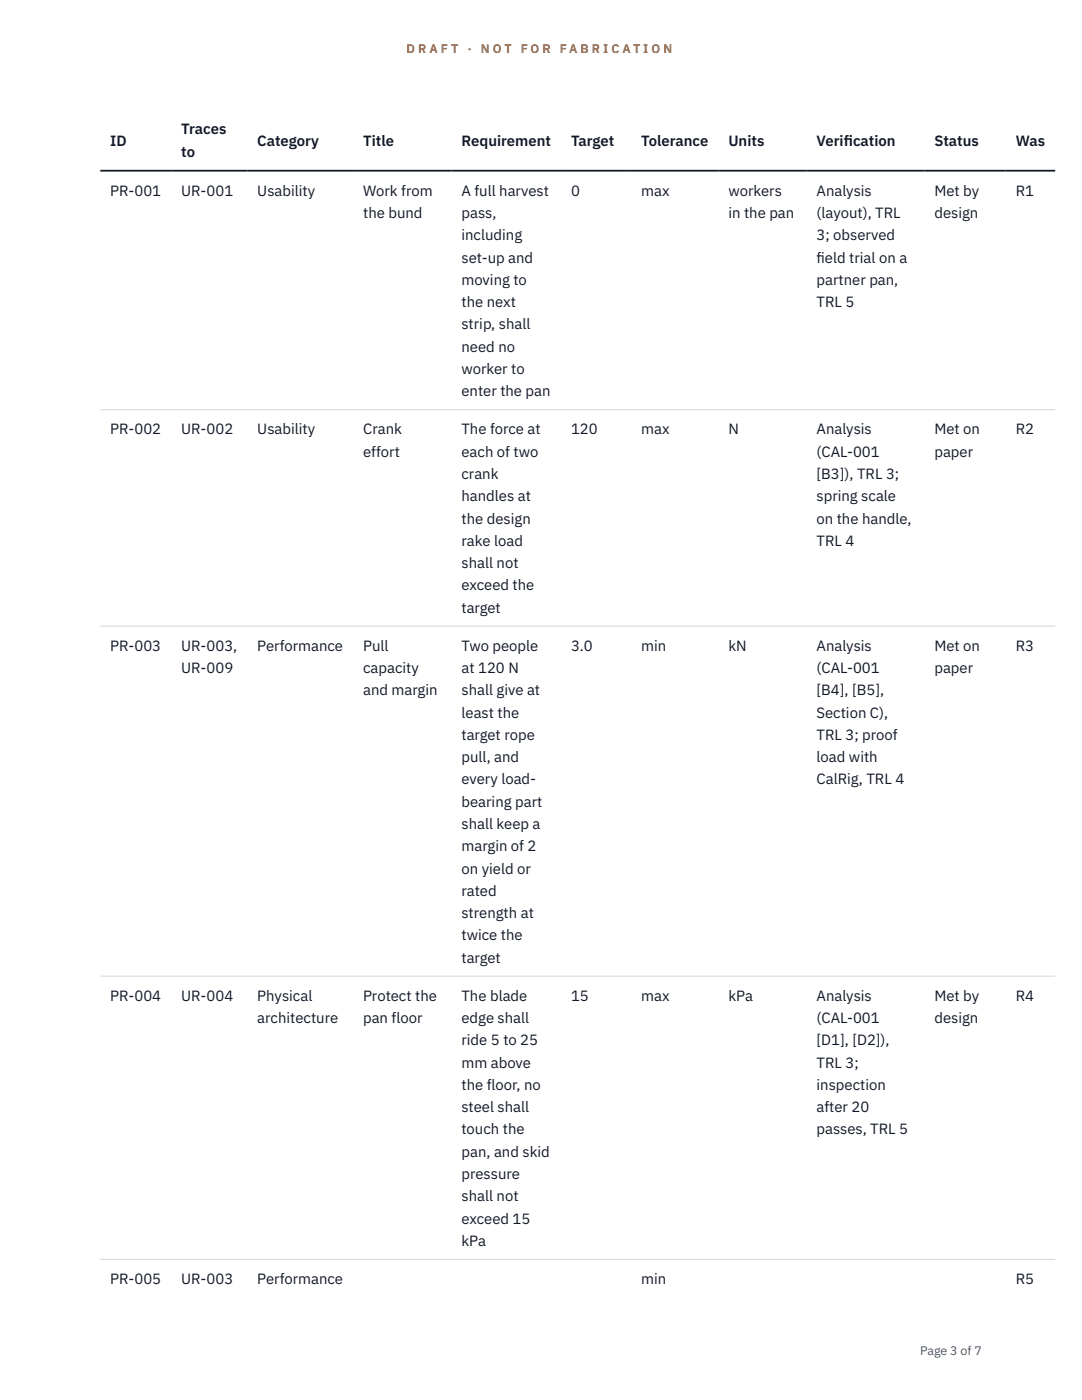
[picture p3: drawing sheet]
<svg xmlns="http://www.w3.org/2000/svg" width="216mm" height="279mm" viewBox="0 0 216 279" stroke-linecap="round" stroke-linejoin="round" font-family="sans-serif">
<defs><g id="words">
<g font-size="3" fill="#111827">
<text x="22" y="29.1">ID</text>
<text x="36.2" y="26.8">Traces</text>
<text x="51.3" y="29.1">Category</text>
<text x="72.5" y="29.1">Title</text>
<text x="92.1" y="29.1">Requirement</text>
<text x="113.9" y="29.1">Target</text>
<text x="127.9" y="29.1">Tolerance</text>
<text x="145.3" y="29.1">Units</text>
<text x="162.9" y="29.1">Verif</text>
<text x="168.4" y="29.1">ication</text>
<text x="186.4" y="29.1">Status</text>
<text x="202.7" y="29.1">Was</text>
<text x="36.2" y="31.3">to</text>
<text x="22" y="39.1">PR-001</text>
<text x="36.2" y="39.1">UR-001</text>
<text x="51.3" y="39.1">Usability</text>
<text x="72.5" y="39.1">Work from</text>
<text x="92.1" y="39.1">A full harvest</text>
<text x="113.9" y="39.1">0</text>
<text x="127.9" y="39.1">max</text>
<text x="145.3" y="39.1">workers</text>
<text x="162.9" y="39.1">Analysis</text>
<text x="186.4" y="39.1">Met by</text>
<text x="202.7" y="39.1">R1</text>
<text x="72.5" y="43.5">the bund</text>
<text x="92.1" y="43.5">pass,</text>
<text x="92.1" y="48">including</text>
<text x="145.3" y="43.5">in the pan</text>
<text x="162.9" y="43.5">(layout), TRL</text>
<text x="162.9" y="48">3; observed</text>
<text x="186.4" y="43.5">design</text>
<text x="92.1" y="52.4">set-up and</text>
<text x="162.9" y="52.4">f</text>
<text x="162.9" y="52.4">ield trial on a</text>
<text x="92.1" y="56.9">moving to</text>
<text x="162.9" y="56.9">partner pan,</text>
<text x="92.1" y="61.3">the next</text>
<text x="92.1" y="65.7">strip, shall</text>
<text x="162.9" y="61.3">TRL 5</text>
<text x="92.1" y="70.2">need no</text>
<text x="92.1" y="74.6">worker to</text>
<text x="92.1" y="79.1">enter the pan</text>
<text x="22" y="86.7">PR-002</text>
<text x="36.2" y="86.7">UR-002</text>
<text x="51.3" y="86.7">Usability</text>
<text x="72.5" y="86.7">Crank</text>
<text x="92.1" y="86.7">The force at</text>
<text x="113.9" y="86.7">120</text>
<text x="127.9" y="86.7">max</text>
<text x="145.3" y="86.7">N</text>
<text x="162.9" y="86.7">Analysis</text>
<text x="186.4" y="86.7">Met on</text>
<text x="202.7" y="86.7">R2</text>
<text x="72.5" y="91.1">effort</text>
<text x="92.1" y="91.1">each of two</text>
<text x="92.1" y="95.6">crank</text>
<text x="162.9" y="91.1">(CAL-001</text>
<text x="162.9" y="95.6">[B3]), TRL 3;</text>
<text x="186.4" y="91.1">paper</text>
<text x="92.1" y="100">handles at</text>
<text x="162.9" y="100">spring scale</text>
<text x="92.1" y="104.5">the design</text>
<text x="162.9" y="104.5">on the handle,</text>
<text x="92.1" y="108.9">rake load</text>
<text x="92.1" y="113.4">shall not</text>
<text x="162.9" y="108.9">TRL 4</text>
<text x="92.1" y="117.8">exceed the</text>
<text x="92.1" y="122.3">target</text>
<text x="22" y="129.9">PR-003</text>
<text x="36.2" y="129.9">UR-003,</text>
<text x="51.3" y="129.9">Performance</text>
<text x="72.5" y="129.9">Pull</text>
<text x="92.1" y="129.9">Two people</text>
<text x="113.9" y="129.9">3.0</text>
<text x="127.9" y="129.9">min</text>
<text x="145.3" y="129.9">kN</text>
<text x="162.9" y="129.9">Analysis</text>
<text x="186.4" y="129.9">Met on</text>
<text x="202.7" y="129.9">R3</text>
<text x="36.2" y="134.3">UR-009</text>
<text x="72.5" y="134.3">capacity</text>
<text x="92.1" y="134.3">at 120 N</text>
<text x="162.9" y="134.3">(CAL-001</text>
<text x="186.4" y="134.3">paper</text>
<text x="72.5" y="138.8">and margin</text>
<text x="92.1" y="138.8">shall give at</text>
<text x="92.1" y="143.2">least the</text>
<text x="162.9" y="138.8">[B4], [B5],</text>
<text x="162.9" y="143.2">Section C),</text>
<text x="92.1" y="147.7">target rope</text>
<text x="162.9" y="147.7">TRL 3; proof</text>
<text x="92.1" y="152.1">pull, and</text>
<text x="162.9" y="152.1">load with</text>
<text x="92.1" y="156.6">every load-</text>
<text x="92.1" y="161">bearing part</text>
<text x="162.9" y="156.6">CalRig, TRL 4</text>
<text x="92.1" y="165.4">shall keep a</text>
<text x="92.1" y="169.9">margin of 2</text>
<text x="92.1" y="174.3">on yield or</text>
<text x="92.1" y="178.8">rated</text>
<text x="92.1" y="183.2">strength at</text>
<text x="92.1" y="187.7">twice the</text>
<text x="92.1" y="192.1">target</text>
<text x="22" y="199.7">PR-004</text>
<text x="36.2" y="199.7">UR-004</text>
<text x="51.3" y="199.7">Physical</text>
<text x="72.5" y="199.7">Protect the</text>
<text x="92.1" y="199.7">The blade</text>
<text x="113.9" y="199.7">15</text>
<text x="127.9" y="199.7">max</text>
<text x="145.3" y="199.7">kPa</text>
<text x="162.9" y="199.7">Analysis</text>
<text x="186.4" y="199.7">Met by</text>
<text x="202.7" y="199.7">R4</text>
<text x="51.3" y="204.2">architecture</text>
<text x="72.5" y="204.2">pan floor</text>
<text x="92.1" y="204.2">edge shall</text>
<text x="92.1" y="208.6">ride 5 to 25</text>
<text x="162.9" y="204.2">(CAL-001</text>
<text x="162.9" y="208.6">[D1], [D2]),</text>
<text x="186.4" y="204.2">design</text>
<text x="92.1" y="213.1">mm above</text>
<text x="162.9" y="213.1">TRL 3;</text>
<text x="92.1" y="217.5">the floor, no</text>
<text x="92.1" y="222">steel shall</text>
<text x="162.9" y="217.5">inspection</text>
<text x="162.9" y="222">after 20</text>
<text x="92.1" y="226.4">touch the</text>
<text x="162.9" y="226.4">passes, TRL 5</text>
<text x="92.1" y="230.9">pan, and skid</text>
<text x="92.1" y="235.3">pressure</text>
<text x="92.1" y="239.7">shall not</text>
<text x="92.1" y="244.2">exceed 15</text>
<text x="92.1" y="248.6">kPa</text>
<text x="22" y="256.3">PR-005</text>
<text x="36.2" y="256.3">UR-003</text>
<text x="51.3" y="256.3">Performance</text>
<text x="127.9" y="256.3">min</text>
<text x="202.7" y="256.3">R5</text>
</g>
<g font-size="2.5" fill="#b45309">
<text x="81.1" y="10.5">D R A F T</text>
<text x="93.3" y="10.5">·</text>
<text x="95.9" y="10.5">N O T</text>
<text x="103.9" y="10.5">F O R</text>
<text x="111.7" y="10.5">F A B R I C A T I O N</text>
</g>
<text font-size="2.5" fill="#4b5563" x="183.6" y="270.3">Page 3 of 7</text>
</g></defs>
<path d="M20 81.8h190.5M20 125h190.5M20 194.8h190.5M20 251.3h190.5" fill="none" stroke="#d1d5db" stroke-width=".2"/>
<path d="M20 34.1h190.5" fill="none" stroke="#111827" stroke-width=".35"/>
<use href="#words"/>
</svg>
